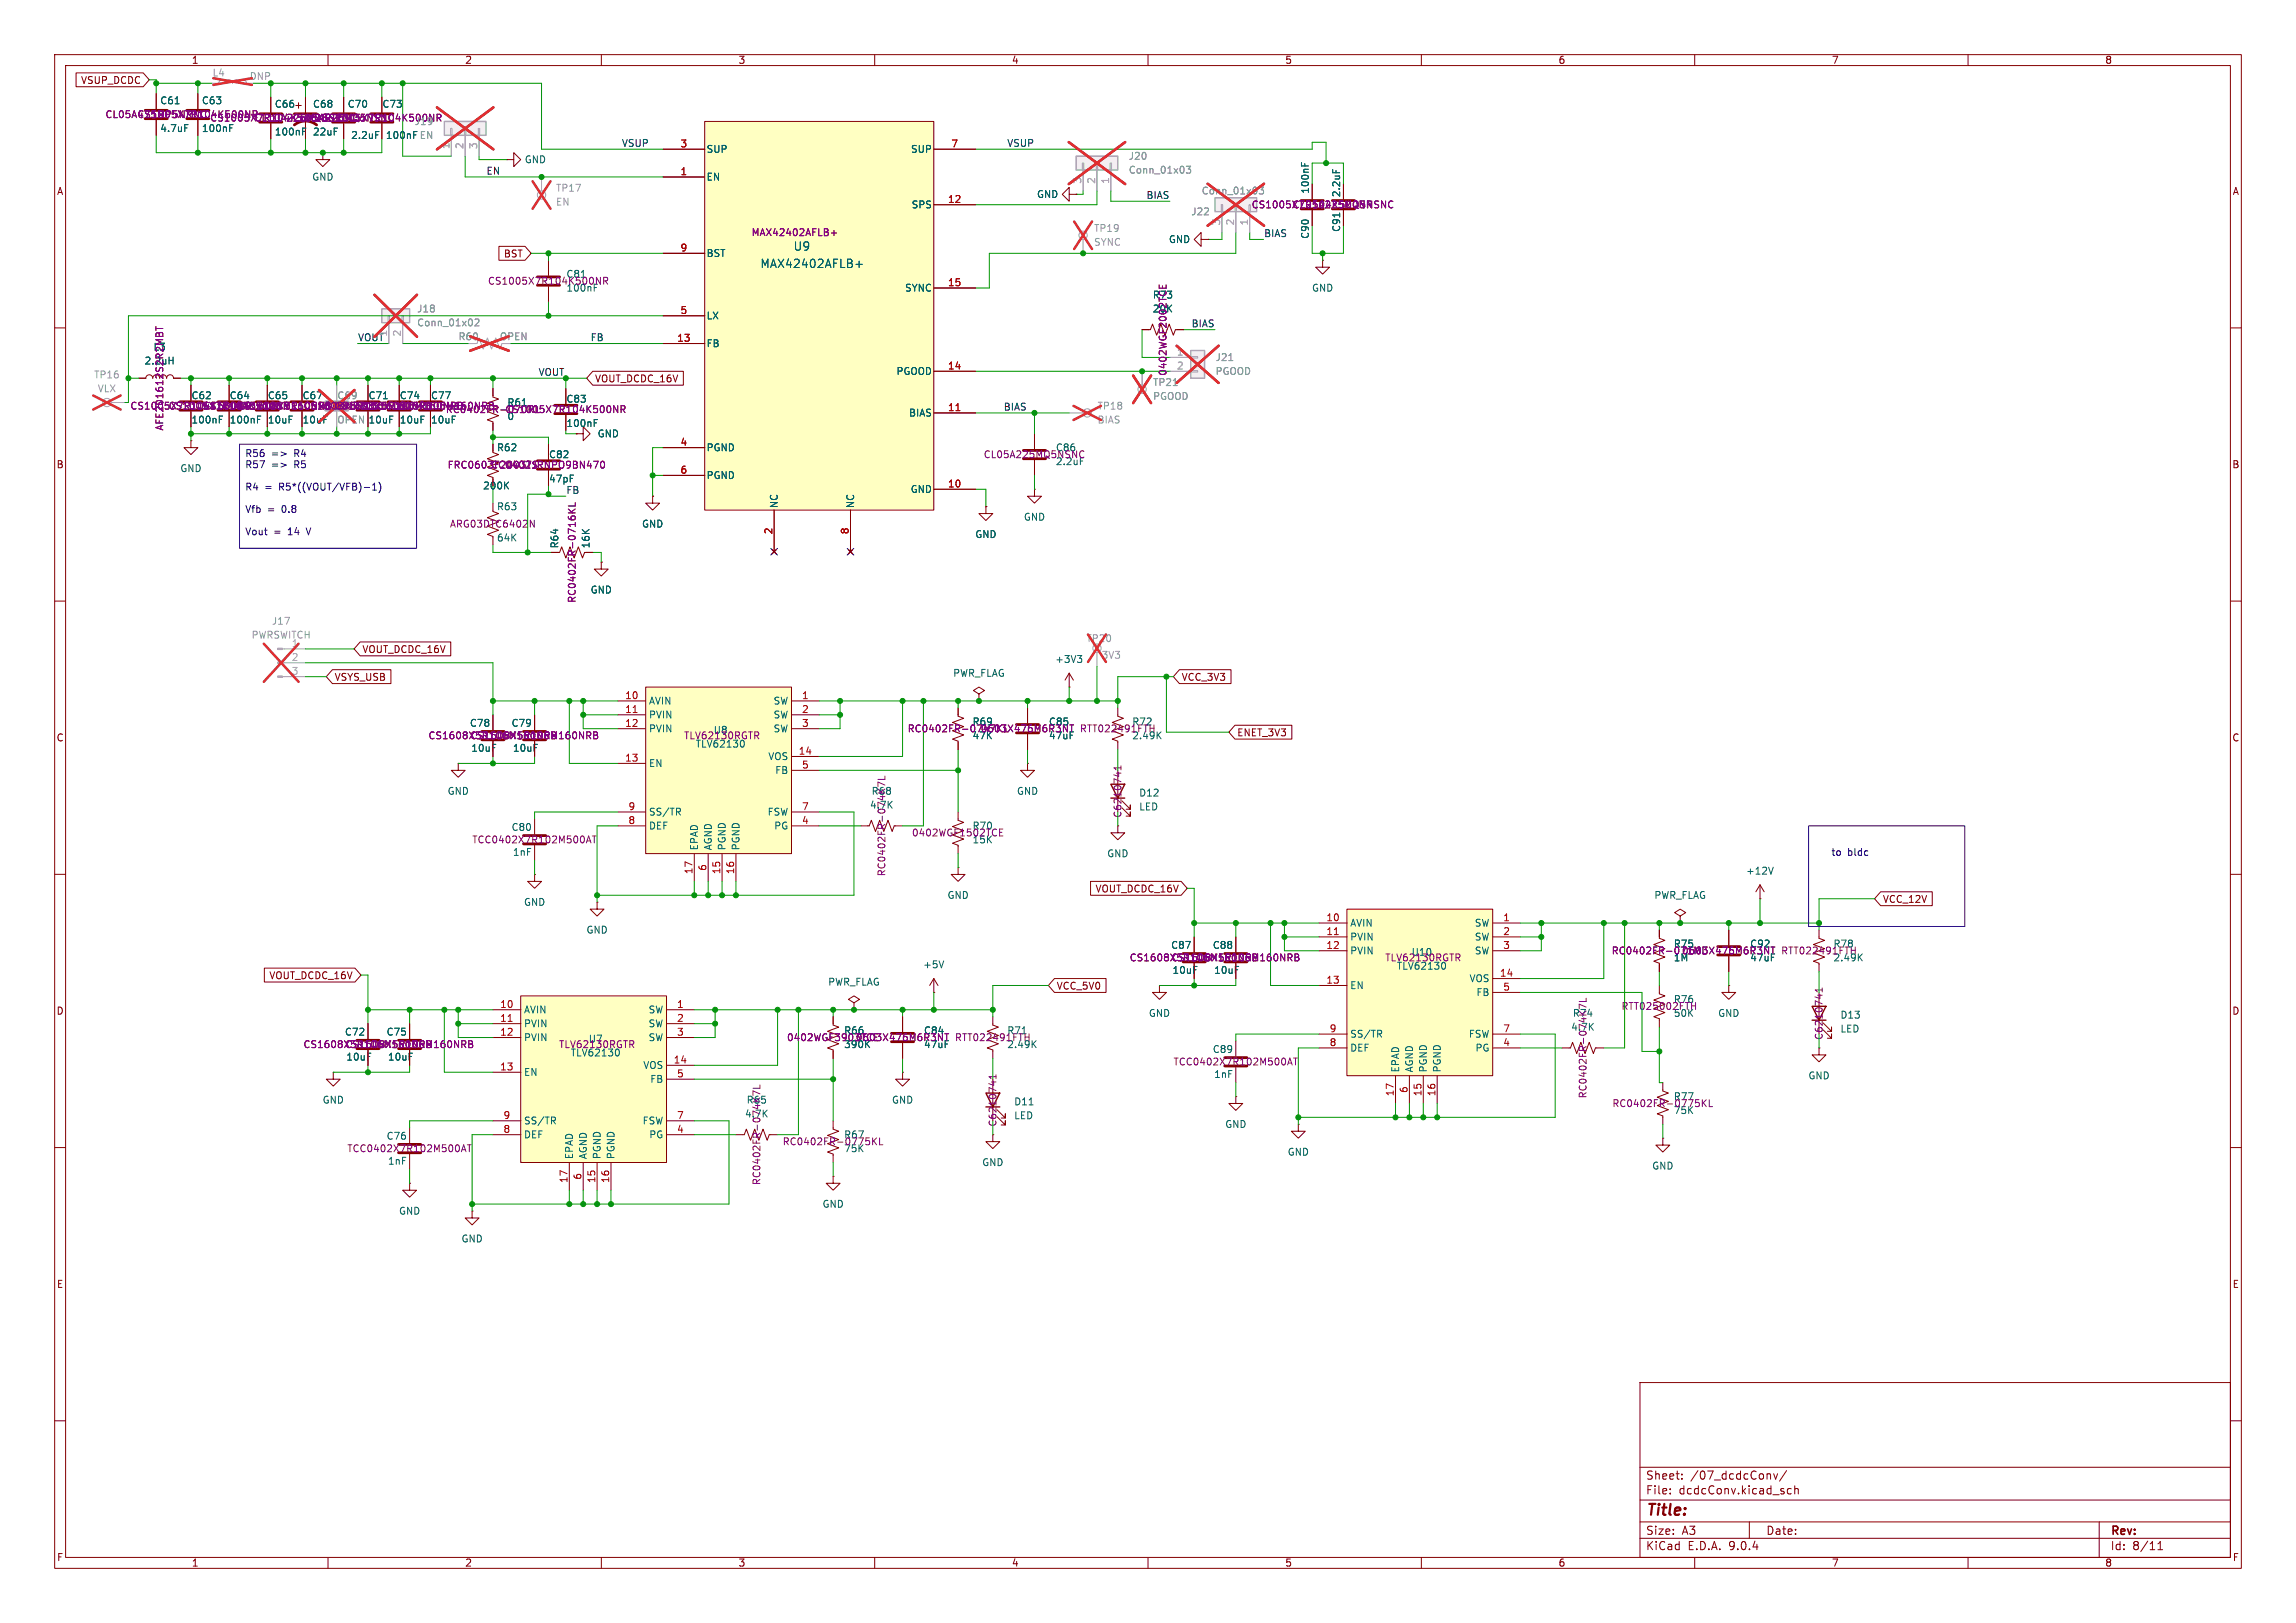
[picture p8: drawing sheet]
<svg xmlns="http://www.w3.org/2000/svg" width="420mm" height="297mm" viewBox="0 0 420 297" stroke-linecap="round" stroke-linejoin="round" font-family="sans-serif">
<defs><g id="words">
<text font-size="2.8" fill="#840000" x="301" y="277.9">Title:</text>
<g font-size="2.1" fill="#006464">
<text x="145.1" y="46.1">U9</text>
<text x="139" y="49.3">MAX42402AFLB+</text>
</g>
<g font-size="2.1" fill="#840000">
<text x="301" y="273.7">File:</text>
<text x="301" y="271">Sheet:</text>
<text x="307.1" y="273.7">dcdcConv.kicad_sch</text>
<text x="309.2" y="271">/07_dcdcConv/</text>
<text x="301" y="281.1">Size:</text>
<text x="307.6" y="281.1">A3</text>
<text x="323" y="281.1">Date:</text>
<text x="386" y="281.3">Rev:</text>
<text x="301" y="283.9">KiCad</text>
<text x="308.7" y="283.9">E.D.A.</text>
<text x="316.3" y="283.9">9.0.4</text>
<text x="386" y="283.9">Id:</text>
<text x="390.1" y="283.9">8/11</text>
</g>
<g font-size="1.8" fill="#840000">
<text x="35" y="11.9">1</text>
<text x="85" y="11.9">2</text>
<text x="135" y="11.9">3</text>
<text x="185" y="11.9">4</text>
<text x="235" y="11.9">5</text>
<text x="285" y="11.9">6</text>
<text x="335" y="11.9">7</text>
<text x="385" y="11.9">8</text>
<text x="14.7" y="15.6">VSUP_DCDC</text>
<text x="10.3" y="35.9">A</text>
<text x="408.3" y="35.9">A</text>
<text x="245.3" y="36.2" transform="rotate(-90 245.3 36.2)">2.2uF</text>
<text x="92.1" y="47.3">BST</text>
<text x="108.7" y="70.2">VOUT_DCDC_16V</text>
<text x="10.3" y="85.9">B</text>
<text x="408.2" y="85.9">B</text>
<text x="66.2" y="119.7">VOUT_DCDC_16V</text>
<text x="61.1" y="124.8">VSYS_USB</text>
<text x="216.1" y="124.8">VCC_3V3</text>
<text x="10.3" y="135.9">C</text>
<text x="226.2" y="134.9">ENET_3V3</text>
<text x="408.2" y="135.9">C</text>
<text x="200.3" y="163.5">VOUT_DCDC_16V</text>
<text x="344.3" y="165.4">VCC_12V</text>
<text x="49.2" y="179.4">VOUT_DCDC_16V</text>
<text x="10.3" y="185.9">D</text>
<text x="193.2" y="181.3">VCC_5V0</text>
<text x="408.2" y="185.9">D</text>
<text x="10.3" y="235.9">E</text>
<text x="408.3" y="235.9">E</text>
<text x="10.3" y="285.9">F</text>
<text x="35" y="286.9">1</text>
<text x="85" y="286.9">2</text>
<text x="135" y="286.9">3</text>
<text x="185" y="286.9">4</text>
<text x="235" y="286.9">5</text>
<text x="285" y="286.9">6</text>
<text x="335" y="286.9">7</text>
<text x="385" y="286.9">8</text>
<text x="408.3" y="285.9">F</text>
</g>
<g font-size="1.8" fill="#989898">
<text x="38.8" y="14.2">L4</text>
<text x="45.6" y="14.8">DNP</text>
<text x="75.8" y="23.1">J19</text>
<text x="70.5" y="25.6">100nF EN</text>
<text x="206.4" y="29.4">J20</text>
<text x="101.6" y="35.3">TP17</text>
<text x="206.4" y="32">Conn_01x03</text>
<text x="219.7" y="35.8">Conn_01x03</text>
<text x="101.6" y="37.8">EN</text>
<text x="217.8" y="39.6">J22</text>
<text x="200" y="42.6">TP19</text>
<text x="200" y="45.2">SYNC</text>
<text x="76.2" y="59.9">Conn_01x02</text>
<text x="76.2" y="57.4">J18</text>
<text x="17.1" y="69.4">TP16</text>
<text x="17.8" y="72">VLX</text>
<text x="210.8" y="70.8">TP21</text>
<text x="222.3" y="66.3">J21</text>
<text x="222.3" y="68.8">PGOOD</text>
<text x="61.6" y="77.7">OPEN</text>
<text x="200.7" y="77.7">BIAS</text>
<text x="200.7" y="75.2">TP18</text>
<text x="210.8" y="73.4">PGOOD</text>
<text x="45.9" y="117.1">PWRSWITCH</text>
<text x="49.6" y="114.5">J17</text>
<text x="198.6" y="117.7">TP20</text>
<text x="201.4" y="120.8">3V3</text>
</g>
<g font-size="1.8" fill="#840084">
<text x="19.2" y="21.8">CL05A475MP5NRNC</text>
<text x="25" y="21.8">CS1005X7R104K500NR</text>
<text x="38.4" y="22.5">CS1005X7R104K500NR CS1005X7R104K500NR</text>
<text x="46.5" y="22.5">CL10A226MQ8NRNC</text>
<text x="53.5" y="22.5">CL05A225MQ5NSNC</text>
<text x="228.9" y="38.3">CS1005X7R104K500NR</text>
<text x="236.4" y="38.3">CL05A225MQ5NSNC</text>
<text x="137.4" y="43.4">MAX42402AFLB+</text>
<text x="89.2" y="52.3">CS1005X7R104K500NR</text>
<text x="103.5" y="53.6">100nF</text>
<text x="103.5" y="51">C81</text>
<text x="210.8" y="54.8">R73</text>
<text x="210.8" y="57.4">20K</text>
<text x="28" y="64.4">L3</text>
<text x="26.4" y="66.9">2.2uH</text>
<text x="213.6" y="68.9" transform="rotate(-90 213.6 68.9)">0402WGF2002TCE</text>
<text x="23.8" y="75.2">CS1005X7R104K500NRCS1608X5R106M160NRB</text>
<text x="30.7" y="75.2">CS1005X7R104K500NR</text>
<text x="34.9" y="73.3">C62</text>
<text x="37" y="75.2">CS1608X5R106M160NRB</text>
<text x="41.9" y="73.3">C64</text>
<text x="48.9" y="73.3">C65</text>
<text x="55.3" y="73.3">C67</text>
<text x="55.4" y="75.2">CS1608X5R106M160NRB</text>
<text x="61.1" y="75.2">CS1608X5R106M160NRB</text>
<text x="61.6" y="73.3">C69</text>
<text x="66.8" y="75.2">CS1608X5R106M160NRB</text>
<text x="67.3" y="73.3">C71</text>
<text x="73" y="73.3">C74</text>
<text x="78.7" y="73.3">C77</text>
<text x="81.5" y="75.8">RC0402FR-070RL</text>
<text x="92.3" y="75.8">CS1005X7R104K500NR</text>
<text x="92.7" y="77.1">0</text>
<text x="92.7" y="74.5">R61</text>
<text x="103.5" y="73.9">C83</text>
<text x="30.1" y="78.9" transform="rotate(-90 30.1 78.9)">AFE201612S2R2MBT</text>
<text x="193" y="82.8">C86</text>
<text x="81.8" y="86">FRC0603F2003TS</text>
<text x="89.7" y="86">CC0402JRNPO9BN470</text>
<text x="100.3" y="84">C82</text>
<text x="179.8" y="84">CL05A225MQ5NSNC</text>
<text x="193" y="85.3">2.2uF</text>
<text x="82.2" y="96.7">ARG03DTC6402N</text>
<text x="105.5" y="110.4" transform="rotate(-90 105.5 110.4)">RC0402FR-0716KL</text>
<text x="78.3" y="135.5">CS1608X5R106M160NRB</text>
<text x="85.9" y="135.5">CS1608X5R106M160NRB</text>
<text x="125" y="135.5">TLV62130RGTR</text>
<text x="127.2" y="137">TLV62130</text>
<text x="130.5" y="134.5">U8</text>
<text x="165.9" y="134.2">RC0402FR-0747KL</text>
<text x="177.8" y="132.9">R69</text>
<text x="177.8" y="135.5">47K</text>
<text x="179.3" y="134.2">0603X476M6R3NT</text>
<text x="191.8" y="132.9">C85</text>
<text x="191.8" y="135.5">47uF</text>
<text x="197.4" y="134.2">RTT022491FTH</text>
<text x="207" y="135.5">2.49K</text>
<text x="207" y="132.9">R72</text>
<text x="159" y="148.2">4.7K</text>
<text x="159.3" y="145.6">R68</text>
<text x="205.3" y="149.7" transform="rotate(-90 205.3 149.7)">C6210741</text>
<text x="86.3" y="154.5">TCC0402X7R102M500AT</text>
<text x="166.7" y="153.3">0402WGF1502TCE</text>
<text x="177.8" y="152">R70</text>
<text x="177.8" y="154.5">15K</text>
<text x="162.2" y="160.5" transform="rotate(-90 162.2 160.5)">RC0402FR-074K7L</text>
<text x="306.1" y="173.6">R75</text>
<text x="320" y="173.6">C92</text>
<text x="335.3" y="173.6">R78</text>
<text x="214.2" y="176.1">CS1608X5R106M160NRB</text>
<text x="253.3" y="176.1">TLV62130RGTR</text>
<text x="255.4" y="177.6">TLV62130</text>
<text x="258.1" y="175.1">U10</text>
<text x="294.7" y="174.9">RC0402FR-071ML</text>
<text x="306.1" y="176.1">1M</text>
<text x="307.6" y="174.9">0603X476M6R3NT</text>
<text x="320" y="176.1">47uF</text>
<text x="325.7" y="174.9">RTT022491FTH</text>
<text x="335.3" y="176.1">2.49K</text>
<text x="296.5" y="185">RTT025002FTH</text>
<text x="306.1" y="183.7">R76</text>
<text x="55.4" y="192">CS1608X5R106M160NRB</text>
<text x="63" y="192">CS1608X5R106M160NRB</text>
<text x="102.2" y="192">TLV62130RGTR</text>
<text x="107.6" y="191">U7</text>
<text x="143.9" y="190.7">0402WGF3903TCE</text>
<text x="154.3" y="192">390K</text>
<text x="154.3" y="189.5">R66</text>
<text x="156.4" y="190.7">0603X476M6R3NT</text>
<text x="168.9" y="189.5">C84</text>
<text x="168.9" y="192">47uF</text>
<text x="174.6" y="190.7">RTT022491FTH</text>
<text x="184.2" y="192">2.49K</text>
<text x="184.2" y="189.5">R71</text>
<text x="287.3" y="188.8">4.7K</text>
<text x="287.6" y="186.3">R74</text>
<text x="306.1" y="186.3">50K</text>
<text x="333.6" y="190.4" transform="rotate(-90 333.6 190.4)">C6210741</text>
<text x="104.3" y="193.5">TLV62130</text>
<text x="214.6" y="195.2">TCC0402X7R102M500AT</text>
<text x="136.5" y="202.2">R65</text>
<text x="290.4" y="201.1" transform="rotate(-90 290.4 201.1)">RC0402FR-074K7L</text>
<text x="294.8" y="202.8">RC0402FR-0775KL</text>
<text x="306.1" y="201.5">R77</text>
<text x="136.2" y="204.7">4.7K</text>
<text x="143.1" y="209.8">RC0402FR-0775KL</text>
<text x="154.3" y="208.5">R67</text>
<text x="182.5" y="206.3" transform="rotate(-90 182.5 206.3)">C6210741</text>
<text x="306.1" y="204.1">75K</text>
<text x="63.4" y="211">TCC0402X7R102M500AT</text>
<text x="154.3" y="211">75K</text>
<text x="139.3" y="217" transform="rotate(-90 139.3 217)">RC0402FR-074K7L</text>
</g>
<g font-size="1.8" fill="#006464">
<text x="29.2" y="19.3">C61</text>
<text x="36.8" y="19.3">C63</text>
<text x="50.2" y="19.9">C66</text>
<text x="57.2" y="19.9">C68</text>
<text x="63.5" y="19.9">C70</text>
<text x="69.9" y="19.9">C73</text>
<text x="29.2" y="24.4">4.7uF</text>
<text x="36.8" y="24.4">100nF</text>
<text x="50.2" y="25">100nF</text>
<text x="57.2" y="25">22uF</text>
<text x="64.1" y="25.6">2.2uF</text>
<text x="129.2" y="28.2">SUP</text>
<text x="166.5" y="28.2">SUP</text>
<text x="57" y="33.2">GND</text>
<text x="95.9" y="30.1">GND</text>
<text x="129.2" y="33.2">EN</text>
<text x="239.6" y="35.6" transform="rotate(-90 239.6 35.6)">100nF</text>
<text x="166.7" y="38.3">SPS</text>
<text x="189.6" y="36.4">GND</text>
<text x="129.2" y="47.2">BST</text>
<text x="213.7" y="44.7">GND</text>
<text x="239.6" y="43.8" transform="rotate(-90 239.6 43.8)">C90</text>
<text x="245.3" y="42.5" transform="rotate(-90 245.3 42.5)">C91</text>
<text x="165.5" y="53.6">SYNC</text>
<text x="239.9" y="53.6">GND</text>
<text x="129.2" y="58.6">LX</text>
<text x="129.2" y="63.7">FB</text>
<text x="163.9" y="68.8">PGOOD</text>
<text x="34.9" y="77.7">100nF</text>
<text x="41.9" y="77.7">100nF</text>
<text x="48.9" y="77.7">10uF</text>
<text x="55.3" y="77.7">10uF</text>
<text x="67.3" y="77.7">10uF</text>
<text x="73" y="77.7">10uF</text>
<text x="78.7" y="77.7">10uF</text>
<text x="166.2" y="76.4">BIAS</text>
<text x="90.8" y="82.8">R62</text>
<text x="103.5" y="78.3">100nF</text>
<text x="109.2" y="80.2">GND</text>
<text x="129.2" y="82.8">PGND</text>
<text x="32.9" y="86.6">GND</text>
<text x="88.3" y="89.8">200K</text>
<text x="100.3" y="88.5">47pF</text>
<text x="129.2" y="87.9">PGND</text>
<text x="90.8" y="93.6">R63</text>
<text x="142.5" y="93.1" transform="rotate(-90 142.5 93.1)">NC</text>
<text x="156.4" y="93.1" transform="rotate(-90 156.4 93.1)">NC</text>
<text x="166.5" y="90.4">GND</text>
<text x="187.2" y="95.5">GND</text>
<text x="90.8" y="99.3">64K</text>
<text x="102.3" y="100.4" transform="rotate(-90 102.3 100.4)">R64</text>
<text x="108.1" y="100.4" transform="rotate(-90 108.1 100.4)">16K</text>
<text x="117.3" y="96.7">GND</text>
<text x="178.3" y="98.7">GND</text>
<text x="107.9" y="108.8">GND</text>
<text x="174.3" y="124.1">PWR_FLAG</text>
<text x="192.9" y="121.5">+3V3</text>
<text x="118.6" y="129.1">AVIN</text>
<text x="118.6" y="131.7">PVIN</text>
<text x="141.4" y="129.1">SW</text>
<text x="141.4" y="131.7">SW</text>
<text x="85.9" y="133.2">C78</text>
<text x="86.1" y="137.8">10uF</text>
<text x="93.5" y="133.2">C79</text>
<text x="93.7" y="137.8">10uF</text>
<text x="118.6" y="134.2">PVIN</text>
<text x="141.4" y="134.2">SW</text>
<text x="118.6" y="140.6">EN</text>
<text x="140.4" y="139.3">VOS</text>
<text x="141.7" y="141.8">FB</text>
<text x="81.8" y="145.6">GND</text>
<text x="118.6" y="149.5">SS/TR</text>
<text x="140.3" y="149.5">FSW</text>
<text x="185.9" y="145.6">GND</text>
<text x="208.3" y="148.5">LED</text>
<text x="208.3" y="146">D12</text>
<text x="93.5" y="152.2">C80</text>
<text x="118.6" y="152">DEF</text>
<text x="127.9" y="155.7" transform="rotate(-90 127.9 155.7)">EPAD</text>
<text x="130.4" y="155.7" transform="rotate(-90 130.4 155.7)">AGND</text>
<text x="132.9" y="155.7" transform="rotate(-90 132.9 155.7)">PGND</text>
<text x="135.5" y="155.7" transform="rotate(-90 135.5 155.7)">PGND</text>
<text x="141.5" y="152">PG</text>
<text x="93.7" y="156.8">1nF</text>
<text x="202.4" y="157.1">GND</text>
<text x="319.3" y="160.2">+12V</text>
<text x="95.8" y="166">GND</text>
<text x="173.2" y="164.7">GND</text>
<text x="302.5" y="164.7">PWR_FLAG</text>
<text x="107.2" y="171">GND</text>
<text x="214.1" y="173.8">C87</text>
<text x="221.8" y="173.8">C88</text>
<text x="246.9" y="169.8">AVIN</text>
<text x="246.9" y="172.3">PVIN</text>
<text x="269.7" y="169.8">SW</text>
<text x="269.7" y="172.3">SW</text>
<text x="168.8" y="177.4">+5V</text>
<text x="214.4" y="178.4">10uF</text>
<text x="222" y="178.4">10uF</text>
<text x="246.9" y="174.9">PVIN</text>
<text x="268.7" y="179.9">VOS</text>
<text x="269.7" y="174.9">SW</text>
<text x="95.8" y="185.6">AVIN</text>
<text x="118.5" y="185.6">SW</text>
<text x="151.4" y="180.6">PWR_FLAG</text>
<text x="246.9" y="181.2">EN</text>
<text x="270" y="182.5">FB</text>
<text x="63" y="189.7">C72</text>
<text x="70.6" y="189.7">C75</text>
<text x="95.8" y="188.2">PVIN</text>
<text x="95.8" y="190.7">PVIN</text>
<text x="118.5" y="188.2">SW</text>
<text x="118.5" y="190.7">SW</text>
<text x="210.1" y="186.3">GND</text>
<text x="246.9" y="190.1">SS/TR</text>
<text x="268.6" y="190.1">FSW</text>
<text x="314.2" y="186.3">GND</text>
<text x="336.6" y="189.1">LED</text>
<text x="336.6" y="186.6">D13</text>
<text x="63.3" y="194.3">10uF</text>
<text x="70.9" y="194.3">10uF</text>
<text x="95.8" y="197.1">EN</text>
<text x="117.6" y="195.8">VOS</text>
<text x="221.8" y="192.9">C89</text>
<text x="222" y="197.5">1nF</text>
<text x="246.9" y="192.6">DEF</text>
<text x="256.1" y="196.3" transform="rotate(-90 256.1 196.3)">EPAD</text>
<text x="258.7" y="196.3" transform="rotate(-90 258.7 196.3)">AGND</text>
<text x="261.2" y="196.3" transform="rotate(-90 261.2 196.3)">PGND</text>
<text x="263.8" y="196.3" transform="rotate(-90 263.8 196.3)">PGND</text>
<text x="269.8" y="192.6">PG</text>
<text x="330.7" y="197.7">GND</text>
<text x="58.9" y="202.2">GND</text>
<text x="118.9" y="198.3">FB</text>
<text x="163.1" y="202.2">GND</text>
<text x="185.4" y="202.5">D11</text>
<text x="70.6" y="208.8">C76</text>
<text x="95.8" y="206">SS/TR</text>
<text x="95.8" y="208.5">DEF</text>
<text x="117.5" y="206">FSW</text>
<text x="118.7" y="208.5">PG</text>
<text x="185.4" y="205">LED</text>
<text x="224" y="206.6">GND</text>
<text x="70.9" y="213.3">1nF</text>
<text x="105" y="212.2" transform="rotate(-90 105 212.2)">EPAD</text>
<text x="107.5" y="212.2" transform="rotate(-90 107.5 212.2)">AGND</text>
<text x="110.1" y="212.2" transform="rotate(-90 110.1 212.2)">PGND</text>
<text x="112.6" y="212.2" transform="rotate(-90 112.6 212.2)">PGND</text>
<text x="179.6" y="213.6">GND</text>
<text x="235.5" y="211.7">GND</text>
<text x="302.1" y="214.2">GND</text>
<text x="150.4" y="221.2">GND</text>
<text x="72.9" y="222.5">GND</text>
<text x="84.3" y="227.6">GND</text>
</g>
<g font-size="1.8" fill="#aaa">
<text x="82.3" y="27.4" transform="rotate(-90 82.3 27.4)">1</text>
<text x="84.8" y="27.4" transform="rotate(-90 84.8 27.4)">2</text>
<text x="87.4" y="27.4" transform="rotate(-90 87.4 27.4)">3</text>
<text x="197.9" y="33.7" transform="rotate(-90 197.9 33.7)">3</text>
<text x="200.4" y="33.7" transform="rotate(-90 200.4 33.7)">2</text>
<text x="202.9" y="33.7" transform="rotate(-90 202.9 33.7)">1</text>
<text x="223.3" y="41.3" transform="rotate(-90 223.3 41.3)">3</text>
<text x="225.8" y="41.3" transform="rotate(-90 225.8 41.3)">2</text>
<text x="228.3" y="41.3" transform="rotate(-90 228.3 41.3)">1</text>
<text x="70.9" y="61.7" transform="rotate(-90 70.9 61.7)">1</text>
<text x="73.4" y="61.7" transform="rotate(-90 73.4 61.7)">2</text>
<text x="215.2" y="65.2">1</text>
<text x="215.2" y="67.7">2</text>
<text x="53.3" y="118.5">1</text>
<text x="53.3" y="121">2</text>
<text x="53.3" y="123.6">3</text>
</g>
<g font-size="1.8" fill="#0f0f0f">
<text x="113.7" y="27">VSUP</text>
<text x="184.1" y="27">VSUP</text>
<text x="88.9" y="32">EN</text>
<text x="209.6" y="36.5">BIAS</text>
<text x="231.1" y="43.5">BIAS</text>
<text x="217.9" y="60">BIAS</text>
<text x="65.4" y="62.5">VOUT</text>
<text x="107.9" y="62.5">FB</text>
<text x="98.4" y="68.9">VOUT</text>
<text x="183.5" y="75.2">BIAS</text>
<text x="103.5" y="90.5">FB</text>
</g>
<g font-size="1.8" fill="#a90000">
<text x="124.4" y="27.1">3</text>
<text x="173.9" y="27.1">7</text>
<text x="124.4" y="32.1">1</text>
<text x="173.3" y="37.2">12</text>
<text x="124.4" y="46.1">9</text>
<text x="173.3" y="52.5">15</text>
<text x="124.4" y="57.5">5</text>
<text x="123.8" y="62.6">13</text>
<text x="173.3" y="67.7">14</text>
<text x="173.3" y="75.3">11</text>
<text x="124.4" y="81.7">4</text>
<text x="124.4" y="86.7">6</text>
<text x="173.3" y="89.3">10</text>
<text x="141.4" y="97.9" transform="rotate(-90 141.4 97.9)">2</text>
<text x="155.3" y="97.9" transform="rotate(-90 155.3 97.9)">8</text>
<text x="114.3" y="128">10</text>
<text x="114.3" y="130.6">11</text>
<text x="146.6" y="128">1</text>
<text x="146.6" y="130.6">2</text>
<text x="114.3" y="133.1">12</text>
<text x="146.6" y="133.1">3</text>
<text x="114.3" y="139.4">13</text>
<text x="146" y="138.2">14</text>
<text x="146.6" y="140.7">5</text>
<text x="114.9" y="148.3">9</text>
<text x="146.6" y="148.3">7</text>
<text x="114.9" y="150.9">8</text>
<text x="146.6" y="150.9">4</text>
<text x="126.7" y="160.1" transform="rotate(-90 126.7 160.1)">17</text>
<text x="129.3" y="159.5" transform="rotate(-90 129.3 159.5)">6</text>
<text x="131.8" y="160.1" transform="rotate(-90 131.8 160.1)">15</text>
<text x="134.4" y="160.1" transform="rotate(-90 134.4 160.1)">16</text>
<text x="242.5" y="168.7">10</text>
<text x="242.5" y="171.2">11</text>
<text x="242.5" y="173.7">12</text>
<text x="274.9" y="168.7">1</text>
<text x="274.9" y="171.2">2</text>
<text x="274.9" y="173.7">3</text>
<text x="274.3" y="178.8">14</text>
<text x="91.4" y="184.5">10</text>
<text x="123.8" y="184.5">1</text>
<text x="242.5" y="180.1">13</text>
<text x="274.9" y="181.4">5</text>
<text x="91.4" y="187.1">11</text>
<text x="91.4" y="189.6">12</text>
<text x="123.8" y="187.1">2</text>
<text x="123.8" y="189.6">3</text>
<text x="243.1" y="189">9</text>
<text x="243.1" y="191.5">8</text>
<text x="274.9" y="189">7</text>
<text x="274.9" y="191.5">4</text>
<text x="91.4" y="196">13</text>
<text x="123.1" y="194.7">14</text>
<text x="123.8" y="197.2">5</text>
<text x="255" y="200.7" transform="rotate(-90 255 200.7)">17</text>
<text x="257.6" y="200.1" transform="rotate(-90 257.6 200.1)">6</text>
<text x="260.1" y="200.7" transform="rotate(-90 260.1 200.7)">15</text>
<text x="262.6" y="200.7" transform="rotate(-90 262.6 200.7)">16</text>
<text x="92" y="204.9">9</text>
<text x="92" y="207.4">8</text>
<text x="123.8" y="204.9">7</text>
<text x="123.8" y="207.4">4</text>
<text x="106.4" y="216" transform="rotate(-90 106.4 216)">6</text>
<text x="103.9" y="216.6" transform="rotate(-90 103.9 216.6)">17</text>
<text x="109" y="216.6" transform="rotate(-90 109 216.6)">15</text>
<text x="111.5" y="216.6" transform="rotate(-90 111.5 216.6)">16</text>
</g>
<g font-size="1.8" fill="#a1a1a1">
<text x="83.8" y="62.5">R60</text>
<text x="91.3" y="62.5">OPEN</text>
</g>
<g font-size="1.8" fill="#0000c2">
<text x="44.8" y="84">R56</text>
<text x="49.6" y="84">=&gt;</text>
<text x="53.9" y="84">R4</text>
<text x="44.8" y="86">R57</text>
<text x="49.6" y="86">=&gt;</text>
<text x="53.9" y="86">R5</text>
<text x="44.8" y="90.1">R4</text>
<text x="44.8" y="94.2">Vfb</text>
<text x="48.4" y="90.1">=</text>
<text x="48.9" y="94.2">=</text>
<text x="51.2" y="90.1">R5*((VOUT/VFB)-1)</text>
<text x="51.6" y="94.2">0.8</text>
<text x="44.8" y="98.3">Vout</text>
<text x="50.1" y="98.3">=</text>
<text x="52.8" y="98.3">14</text>
<text x="56.4" y="98.3">V</text>
<text x="334.9" y="156.8">to</text>
<text x="338" y="156.8">bldc</text>
</g>
</g></defs>
<g fill="none" stroke="#840000" stroke-width=".18">
<path d="M10 10h400v277h-400zM12 12h396v273h-396zM60 10v2M110 10v2M160 10v2M210 10v2M260 10v2M310 10v2M360 10v2M10 60h2M408 60h2M10 110h2"/>
<path d="M408 110h2M10 160h2M408 160h2M165.1 196.2v1.3h1.3l-1.3 1.3-1.3-1.3h1.3M165.1 196.2h.1M10 210h2M408 210h2M300 253h108v32h-108zM10 260h2M300 278.5h108M300 274.5h108M300 268.5h108"/>
<path d="M305.5 273.2v.2M305.5 272.5v.1M307.7 270.5v.2M307.7 269.8v.1M320 278.5v3M324.4 269.7l.4 1 .4-1M326.8 269.1l-1.3 1.9M327.7 272.5l-.5-.1-.3 .3v.4l.2 .2h.6M328.3 272.5l.2-.1 .4 .1v.9M328.3 271.9v1.5M384 278.5v6.5M408 260h2"/>
<path d="M60 285v2M110 285v2M160 285v2M210 285v2M260 285v2M300 281.5h108M310 285v2M360 285v2M394.7 283.6h.9M394.7 282.5l.5-.4v1.5"/>
</g>
<path d="M217.8 64.1h2.5v5.1h-2.5z" fill="#f0f0f0"/>
<path d="M217.8 64.1h2.5v5.1h-2.5z" fill="none" stroke="#a1a1a1" stroke-width=".25"/>
<path d="M214 65.4h3.8M214 67.9h3.8M217.8 65.3h1.3v.2h-1.3zM217.8 67.8h1.3v.3h-1.3z" fill="none" stroke="#a1a1a1" stroke-width=".18"/>
<path d="M224.8 66h.7" fill="none" stroke="#989898" stroke-width=".18"/>
<path d="M215.2 63.3l7.7 6.8M222.9 63.3l-7.7 6.8" fill="none" stroke="#e12e31" stroke-width=".46"/>
<path d="M219.7 43.8v-1.3l-1.3 1.3 1.3 1.3v-1.3h1.3M221 43.8h.1M208.9 60.3h1.5l.4-1 .8 2 .4-1M213.5 60.3l.4-1 .7 2 .4-1h1.5" fill="none" stroke="#840000" stroke-width=".18"/>
<path d="M212 52.1v.6h1.3v-.6M212.6 52.3v.4" fill="none" stroke="#840084" stroke-width=".18"/>
<path d="M222.2 36.2h7.7v2.5h-7.7z" fill="#f0f0f0"/>
<path d="M222.2 36.2h7.7v2.5h-7.7z" fill="none" stroke="#a1a1a1" stroke-width=".25"/>
<path d="M223.4 37.5h.2v1.2h-.2zM223.5 38.7v3.8M225.9 37.5h.3v1.2h-.3zM226.1 38.7v3.8M228.6 38.7v3.8" fill="none" stroke="#a1a1a1" stroke-width=".18"/>
<path d="M230.3 34.2h.8l-.4 .5 .4 .1v.6l-.2 .1-.6-.1" fill="none" stroke="#989898" stroke-width=".18"/>
<path d="M220.9 33.6l10.3 7.7M231.2 33.6l-10.3 7.7" fill="none" stroke="#e12e31" stroke-width=".46"/>
<path d="M196.8 28.6h7.7v2.5h-7.7z" fill="#f0f0f0"/>
<path d="M196.8 28.6h7.7v2.5h-7.7z" fill="none" stroke="#a1a1a1" stroke-width=".25"/>
<g fill="none" stroke="#a1a1a1" stroke-width=".18">
<path d="M198 29.8h.2v1.3h-.2zM198.1 31.1v3.8M200.5 29.8h.3v1.3h-.3zM200.7 31.1v3.8M203.1 29.8h.2v1.3h-.2zM203.2 31.1v3.8M20.3 73.7h2.6"/>
<circle cx="19.6" cy="73.7" r=".76"/>
</g>
<path d="M217 30.4h.8l-.4 .5 .3 .1v.6l-.1 .1-.6-.1" fill="none" stroke="#989898" stroke-width=".18"/>
<path d="M195.5 26l10.3 7.7M205.8 26l-10.3 7.7M17 72.4l5.1 2.5M22.1 72.4l-5.1 2.5" fill="none" stroke="#e12e31" stroke-width=".46"/>
<g fill="none" stroke="#840000" stroke-width=".18">
<path d="M195.6 35.6v-1.3l-1.3 1.3 1.3 1.2v-1.2h1.2M196.8 35.6h.1M240 33.7v2.7M240 38.5v2.8M180.3 92.7v1.3h1.3l-1.3 1.3-1.2-1.3h1.2M180.3 92.7h.1M90.2 130.8v2.8M90.2 135.6v2.8M175.3 158.8v1.2h1.2l-1.2 1.3-1.3-1.3h1.3M175.3 158.8h.1M170.8 179.1l-.7 1.2M170.8 179.1l.8 1.2"/>
<path d="M170.8 179.1v2.5M74.9 187.3v2.8M74.9 192.2v2.7M165.1 186.1v2.7M165.1 190.9v2.8M170.8 181.6h.1M181.6 190.6l1 .4-2 .8 1 .4v1.5M181.6 186.1v1.5l1 .4-2 .7 1 .4M181.6 197.5v2.5M226.1 190.5v2.8M226.1 195.3v2.8M74.9 216.5v1.3h1.3l-1.3 1.3-1.2-1.3h1.2"/>
<path d="M74.9 216.5h.1M181.6 207.6v1.3h1.3l-1.3 1.3-1.3-1.3h1.3M181.6 207.6h.1M182.4 204.3l1.5 1.6v-.8v.8h-.8M182.4 203.1l1.5 1.5v-.8v.8h-.8M237.5 205.7v1.3h1.3l-1.3 1.3-1.3-1.3h1.3M237.5 205.7h.1M86.4 221.6v1.3h1.2l-1.2 1.3-1.3-1.3h1.3M86.4 221.6h.1"/>
</g>
<path d="M238.1 29.8v.6M238.7 29.9v.5M172.6 175.8l-.4 1.3M189 191l.5 .7M189.5 190.4l-.7 .8M188.3 202.2h.7" fill="none" stroke="#006464" stroke-width=".18"/>
<path d="M238 36.7h4.1M238 38.2h4.1M88.1 133.9h4.1M88.1 135.4h4.1M72.9 190.4h4.1M72.9 191.9h4.1M163.1 189.1h4M163.1 190.6h4M224 193.5h4.1M224 195.1h4.1" fill="none" stroke="#840000" stroke-width=".51"/>
<g fill="none" stroke="#840084" stroke-width=".18">
<path d="M84.5 190.4h.5l.2 .3-.1 .3-.6 .1M84.8 191.1l.4 .6M85.8 190.4h.4l.2 .3-.2 .3 .2 .2 .1 .3-.3 .2h-.4zM85.8 191h.4M171.7 189.2l.7 1.2v-1.2M172.8 189.2h.7M173.2 189.2v1.2M181.8 197.8v.8M182.2 196.7v.7M182.2 197h-1.3l.4 .4M187.5 189.8h.7M188.2 189.2v1.2"/>
<path d="M235.5 194.9l.4-1.3 .5 1.3M235.6 194.5h.6M236.6 193.6h.7M237 193.6v1.3"/>
</g>
<path d="M180.3 200h2.6l-1.3 2.6zM180.3 202.6h2.6" fill="none" stroke="#840000" stroke-width=".25"/>
<path d="M246.4 166.4h26.6v30.5h-26.6z" fill="#ffffc2"/>
<g fill="none" stroke="#840000" stroke-width=".18">
<path d="M241.3 168.9h5.1M241.3 171.5h5.1M241.3 174h5.1M246.4 166.4h26.6v30.5h-26.6zM273 168.9h5.1M273 171.5h5.1M273 174h5.1M273 179.1h5.1M241.3 180.3h5.1M241.3 189.2h5.1M241.3 191.8h5.1M255.3 196.9v5"/>
<path d="M257.8 196.9v5M260.3 196.9v5M262.9 196.9v5M273 189.2h5.1M273 191.8h5.1M273 181.6h5.1"/>
</g>
<path d="M244.1 171h.7" fill="none" stroke="#a90000" stroke-width=".18"/>
<path d="M264.4 176.6v.5l-.3 .3M252.3 189.2l.4 .6M252.6 188.6l.1 .2-.1 .3" fill="none" stroke="#006464" stroke-width=".18"/>
<path d="M266.6 175.2l.5 .6M267 174.7v.4" fill="none" stroke="#840084" stroke-width=".18"/>
<path d="M118.1 125.7h26.7v30.5h-26.7z" fill="#ffffc2"/>
<g fill="none" stroke="#840000" stroke-width=".18">
<path d="M49.5 17.8v2.8M49.5 22.6v2.8M245.7 38.5v2.8M241.9 47.6v1.3h1.3l-1.3 1.3-1.2-1.3h1.2M241.9 47.6h.1M67.3 70.5v2.8M67.3 75.3v2.8M73 70.5v2.8M73 75.3v2.8M78.7 70.5v2.8M78.7 75.3v2.8M90.2 92.1v1.5l1 .4-2 .7 1 .4"/>
<path d="M90.2 96.6l1 .4-2 .8 1 .4v1.5M100.3 81.3v2.8M100.3 86.1v2.8M119.4 90.8v1.3h1.2l-1.2 1.2-1.3-1.2h1.3M119.4 90.8h.1M100.8 101.1h1.6l.3-1 .8 2 .4-1M105.4 101.1l.4-1 .8 2 .3-1h1.6M110 102.9v1.2h1.3l-1.3 1.3-1.3-1.3h1.3M110 102.9h.1M97.8 130.8v2.8M97.8 135.6v2.8M113 128.3h5.1"/>
<path d="M113 130.8h5.1M113 133.4h5.1M113 139.7h5.1M118.1 125.7h26.7v30.5h-26.7zM144.8 128.3h5.1M144.8 130.8h5.1M144.8 133.4h5.1M144.8 138.4h5.1M113 148.6h5.1M113 151.1h5.1M127 156.2v5.1M129.5 156.2v5.1"/>
<path d="M132.1 156.2v5.1M134.6 156.2v5.1M144.8 148.6h5.1M144.8 151.1h5.1M144.8 141h5.1M61 196.2v1.3h1.2l-1.2 1.3-1.3-1.3h1.3M61 196.2h.1M67.3 187.3v2.8M67.3 192.2v2.7M212.1 180.3v1.3h1.3l-1.3 1.3-1.3-1.3h1.3M212.1 180.3h.1M74.9 206.4v2.8"/>
<path d="M74.9 211.2v2.8M226.1 200.7v1.2h1.2l-1.2 1.3-1.3-1.3h1.3M226.1 200.7h.1"/>
</g>
<path d="M115.8 130.4h.7" fill="none" stroke="#a90000" stroke-width=".18"/>
<path d="M55.4 24h.4M55.4 23.4h.6M243.8 31v.6M245.1 39v.7M70.1 73h.8M136.2 135.9l-.1 .6-.3 .2M124 148.6l.5 .6M124.3 148l.2 .1-.2 .4" fill="none" stroke="#006464" stroke-width=".18"/>
<g fill="none" stroke="#840084" stroke-width=".18">
<path d="M254.1 37.7l.3 .3 .4-.1M254.8 36.9l-.4-.1-.3 .3M88.3 73.6l.6 .1 .1 .3M90.2 74l-.1-.3-.5-.1v1.3M97 95.2l.7 1.3v-1.3M104 93.9h1.2M104 93.1l.7 .8M105.2 93.1l-.7 .6M105.2 92v.6h-1.2M108.6 84.4h.8l-.5 1.3M110 84.5l.2-.1a.68 .68 0 0 1 .4 .6 .68 .68 0 0 1-.4 .7l-.3-.5zM107.3 133.9h.5l.3 .3-.2 .3-.6 .1"/>
<path d="M107.6 134.6l.5 .6M108.6 133.9h.4l.3 .3-.3 .3 .3 .2v.3l-.2 .2h-.5zM108.6 134.5h.4M138.4 134.6l.4 .6M138.7 134.1v.4M84.4 210.8l.4-1.3 .4 1.3M84.5 210.4h.6M85.5 209.5h.7M85.8 209.5v1.3"/>
</g>
<g fill="none" stroke="#840000" stroke-width=".51">
<path d="M47.5 20.8h4.1M47.5 22.4h4.1M243.7 36.7h4.1M243.7 38.2h4.1M65.3 73.5h4M65.3 75.1h4M71 73.5h4.1M71 75.1h4.1M76.7 73.5h4.1M76.7 75.1h4.1M98.3 84.3h4.1M98.3 85.9h4.1"/>
<path d="M95.8 133.9h4M95.8 135.4h4M65.3 190.4h4M65.3 191.9h4M72.9 209.4h4.1M72.9 210.9h4.1"/>
</g>
<g fill="none" stroke="#a1a1a1" stroke-width=".18">
<path d="M99.1 32.4v2.5M198.1 43.8v2.6"/>
<circle cx="99.1" cy="35.7" r=".76"/>
<circle cx="198.1" cy="43.1" r=".76"/>
</g>
<path d="M97.4 33.2l3.3 5M100.7 33.2l-3.3 5M196.5 40.5l3.3 5.1M199.8 40.5l-3.3 5.1" fill="none" stroke="#e12e31" stroke-width=".46"/>
<path d="M128.9 22.2h41.9v71.1h-41.9z" fill="#ffffc2"/>
<g fill="none" stroke="#840000" stroke-width=".18">
<path d="M62.9 17.8v2.8M62.9 22.6v2.8M121.3 27.3h7.6M121.3 32.4h7.6M128.9 22.2h41.9v71.1h-41.9zM170.8 27.3h7.6M170.8 37.5h7.6M100.3 47.6v2.8M100.3 52.5v2.7M121.3 46.4h7.6M121.3 57.8h7.6M170.8 52.7h7.6"/>
<path d="M55.2 70.5v2.8M55.2 75.3v2.8M105.4 79.4h1.3v-1.3l1.2 1.3-1.2 1.2v-1.2M105.4 79.4h.1M121.3 62.9h7.6M170.8 67.9h7.6M170.8 75.6h7.6M121.3 81.9h7.6M121.3 87h7.6M141.6 93.3v7.7M155.6 93.3v7.7M170.8 89.5h7.6"/>
<path d="M141.2 100.6l.8 .7M142 100.6l-.8 .7M155.2 100.6l.8 .7M156 100.6l-.8 .7"/>
</g>
<path d="M174.9 75.1h.7" fill="none" stroke="#a90000" stroke-width=".18"/>
<path d="M68.7 24.1h.6M108.7 52h.6M156.6 48.4h1.1M157.2 47.8v1.2" fill="none" stroke="#006464" stroke-width=".18"/>
<path d="M109.1 50.7l.7 1.3v-1.3M110.4 51.4l.6-.1 .2-.1-.1-.3-.7-.2v1.3M110.7 51.4l.5 .6M152.1 42.6h.9M152.6 42.2v.9" fill="none" stroke="#840084" stroke-width=".18"/>
<g fill="#a1a1a1" stroke="#a1a1a1" stroke-width=".18">
<path d="M50.8 118.6h.9v.3h-.9z"/>
<path d="M50.8 121.2h.9v.2h-.9z"/>
<path d="M50.8 123.7h.9v.3h-.9z"/>
</g>
<path d="M38.7 15.2h1.3a.64 .64 0 0 1 .6-.6 .64 .64 0 0 1 .7 .6 .64 .64 0 0 1 .6-.6 .64 .64 0 0 1 .6 .6 .64 .64 0 0 1 .7-.6 .64 .64 0 0 1 .6 .6 .64 .64 0 0 1 .6-.6 .64 .64 0 0 1 .7 .6h1.3M61.6 70.5v2.8M61.6 75.3v2.8M51.7 118.7h4.2M51.7 121.3h4.2M51.7 123.8h4.2" fill="none" stroke="#a1a1a1" stroke-width=".18"/>
<path d="M39 14.3l7.1 1.2M46.1 14.3l-7.1 1.2M58.4 71.4l6.4 5.8M64.8 71.4l-6.4 5.8M48.3 117.8l6.3 7M54.6 117.8l-6.3 7" fill="none" stroke="#e12e31" stroke-width=".46"/>
<path d="M60.8 20.8h4.1M60.8 22.4h4.1M98.3 50.7h4.1M98.3 52.2h4.1M53.2 73.5h4.1M53.2 75.1h4.1" fill="none" stroke="#840000" stroke-width=".51"/>
<path d="M59.6 73.5h4M59.6 75.1h4" fill="none" stroke="#a1a1a1" stroke-width=".51"/>
<path d="M81.3 22.2h7.6v2.6h-7.6z" fill="#f0f0f0"/>
<path d="M81.3 22.2h7.6v2.6h-7.6z" fill="none" stroke="#a1a1a1" stroke-width=".25"/>
<path d="M82.4 23.5h.3v1.3h-.3zM82.5 24.8v3.8M85 23.5h.2v1.3h-.2zM85.1 24.8v3.8M87.5 23.5h.3v1.3h-.3zM87.6 24.8v3.8M87.2 62.9l.4-1.1 .8 2.1 .8-2.1 .7 2.1 .8-2.1 .7 2.1 .4-1" fill="none" stroke="#a1a1a1" stroke-width=".18"/>
<path d="M79.9 19.7l10.3 7.6M90.2 19.7l-10.3 7.6M86 61.6l7.1 2.6M93.1 61.6l-7.1 2.6" fill="none" stroke="#e12e31" stroke-width=".46"/>
<g fill="none" stroke="#840000" stroke-width=".51">
<path d="M26.5 20.2h4.1M26.5 21.7h4.1M34.2 20.2h4M34.2 21.7h4M53.8 22.9a3.3 3.3 0 0 1 4.1 0M53.8 20.8h4.1M67.8 20.8h4.1M67.8 22.4h4.1M32.9 73.5h4.1M32.9 75.1h4.1M39.9 73.5h4M39.9 75.1h4"/>
<path d="M46.9 73.5h4M46.9 75.1h4M216.4 174.5h4.1M216.4 176h4.1M224 174.5h4.1M224 176h4.1"/>
</g>
<g fill="none" stroke="#840000" stroke-width=".18">
<path d="M28.6 17.1v2.8M36.2 17.1v2.8M54.1 19.3h1M54.6 18.8v1M55.9 17.8v2.8M69.8 17.8v2.8M28.6 22v2.8M36.2 22v2.8M55.9 22.1v3.3M59.1 27.9v1.3h1.2l-1.2 1.3-1.3-1.3h1.3M59.1 27.9h.1M69.8 22.6v2.8"/>
<path d="M25.4 69.2h1.3a.64 .64 0 0 1 .6-.6 .64 .64 0 0 1 .6 .6 .64 .64 0 0 1 .7-.6 .64 .64 0 0 1 .6 .6M30.5 69.2a.64 .64 0 0 1 .6-.6 .64 .64 0 0 1 .6 .6h1.3M34.9 70.5v2.8M34.9 75.3v2.8M41.9 70.5v2.8M41.9 75.3v2.8M48.9 70.5v2.8M48.9 75.3v2.8M34.9 80.6v1.3h1.3l-1.3 1.3-1.2-1.3h1.2M34.9 80.6h.1M218.4 171.5v2.7M218.4 176.3v2.8"/>
<path d="M226.1 171.5v2.7M226.1 176.3v2.8M303.5 174.8l1 .3-2 .8 1 .4v1.5M303.5 170.2v1.5l1 .4-2 .7 1 .4M303.5 180.3v1.6l1 .3-2 .8 1 .4M303.5 184.9l1 .4-2 .8 1 .3v1.6M304.2 198.1v1.5l1 .4-2.1 .8 1.1 .4M152.4 215.3v1.2h1.3l-1.3 1.3-1.3-1.3h1.3M152.4 215.3h.1M304.2 208.3v1.3h1.2l-1.2 1.2-1.3-1.2h1.3M304.2 208.3h.1M304.2 202.7l1 .4-2.1 .7 1.1 .4v1.5"/>
</g>
<g fill="none" stroke="#840084" stroke-width=".18">
<path d="M45 20.3l.7 1.2v-1.2M47 20.7l-.1-.4h-.6v1.2M78.6 20.9l.7 1.3v-1.3M79.9 21.6l.7-.1 .1-.2-.1-.3-.7-.1v1.3M80.3 21.6l.4 .6M28.5 59.8v.7M28.5 60.1h1.3M207.7 174.7a.6 .6 0 0 0-.9 .4 .6 .6 0 0 0 .6 .7l.3-.1M208.9 174.6h-.5l-.2 .1v.4l.6 .2 .1 .3-.3 .2h-.4M209.4 175.8h.7M209.4 174.9l.3-.3v1.2M211.2 174.6h-.4a.86 .86 0 0 0 0 1.2l.4-.1 .1-.4-.2-.2h-.4l-.1 .2"/>
<path d="M212 174.6h.1a.68 .68 0 0 1 .4 .6 .68 .68 0 0 1-.4 .6 .84 .84 0 0 1-.1-1.2zM213.2 175.1l-.2 .3 .1 .3 .1 .1 .5-.1M213.2 175.1h.3M213.5 175.1l.2 .1M213.7 174.7l-.2-.1h-.4l-.1 .3 .2 .2M213.7 175l-.2 .1M235.6 174.6h.5l.2 .2-.1 .4h-.6M235.9 175.2l.4 .6M236.9 174.6h.4l.3 .2-.3 .4 .3 .1v.3l-.2 .2h-.5zM236.9 175.2h.4M309.4 184.1h.8M310.2 183.5v1.2"/>
<path d="M311.4 201.2v1.3M311.6 201.8l.5 .7M312.1 201.2l-.7 .8M312.7 201.2v1.3h.6"/>
</g>
<path d="M32 19h.8M33.8 22.8h.6M42 23.4h.4M30.9 66h.8M31.7 65.3v1.3M40.1 76.7h.4M40.1 76.1h.6M47.1 76.7h.4M47.1 76.1h.6" fill="none" stroke="#006464" stroke-width=".18"/>
<path d="M69.8 56.5h5.1v2.6h-5.1z" fill="#f0f0f0"/>
<path d="M69.8 56.5h5.1v2.6h-5.1z" fill="none" stroke="#a1a1a1" stroke-width=".25"/>
<path d="M71 57.8h.2v1.3h-.2zM71.1 59.1v3.8M73.5 57.8h.3v1.3h-.3zM73.7 59.1v3.8" fill="none" stroke="#a1a1a1" stroke-width=".18"/>
<path d="M86.9 58.5l.5-.1 .2 .3-.8 .9h.8" fill="none" stroke="#989898" stroke-width=".18"/>
<path d="M68.5 53.9l7.8 7.7M76.3 53.9l-7.8 7.7" fill="none" stroke="#e12e31" stroke-width=".46"/>
<g fill="none" stroke="#840000" stroke-width=".18">
<path d="M92.7 29.2h1.3v-1.3l1.2 1.3-1.2 1.3v-1.3M92.7 29.2h.1M90.2 71.1v1.5l1 .4-2 .8 1 .4M90.2 75.7l1 .4-2 .7 1 .4v1.5M103.5 71.1v2.8M103.5 75.9v2.8M90.2 81.3v1.5l1 .4-2 .7 1 .4M90.2 85.9l1 .3-2 .8 1 .4v1.5M188 139.7v1.3h1.2l-1.2 1.2-1.3-1.2h1.3M188 139.7h.1M97.8 149.9v2.8M97.8 154.7v2.8"/>
<path d="M97.8 160v1.3h1.3l-1.3 1.3-1.3-1.3h1.3M97.8 160h.1M307.3 167.6l1.1-.6-1.1-.6-1 .6 1 .6v1.3M307.3 168.9h.1M321.9 164.5h.1M321.9 161.9l-.7 1.3M321.9 161.9l.8 1.3M321.9 161.9v2.6M156.2 183.5l1-.6-1-.7-1 .7 1 .6v1.3M156.2 184.8h.1M285.7 191.8h1.6l.4-1 .7 2 .4-1M290.3 191.8l.4-1 .8 2 .3-1h1.6"/>
<path d="M332.7 191.8v1.2h1.3l-1.3 1.3-1.2-1.3h1.2M332.7 191.8h.1"/>
</g>
<path d="M112.3 74.2l.7 1.3v-1.3M113.6 74.9l.6-.1 .1-.1v-.3l-.7-.2v1.3M113.9 74.9l.4 .6M107.3 154.2l.4-1.2 .4 1.2M107.4 153.9h.6M108.3 153h.8M108.7 153v1.2M290.1 184.3l-1.2-.5v.8M290.1 182.7v.6h-1.2" fill="none" stroke="#840084" stroke-width=".18"/>
<path d="M108.7 77.4h.4M108.7 76.8h.6M92.5 88.8l.5 .7M93 88.2l-.7 .7M324.4 158.7l-.5 1.3" fill="none" stroke="#006464" stroke-width=".18"/>
<path d="M101.5 74.2h4M101.5 75.7h4M95.8 152.9h4M95.8 154.4h4" fill="none" stroke="#840000" stroke-width=".51"/>
<path d="M95.2 182.2h26.7v30.5h-26.7z" fill="#ffffc2"/>
<g fill="none" stroke="#840000" stroke-width=".18">
<path d="M13.9 13.3h12.3l1.1 1.3-1.1 1.3h-12.3zM28.6 17.1v2.8M36.2 17.1v2.8M49.5 17.8v2.8M55.9 17.8v2.8M62.9 17.8v2.8M69.8 17.8v2.8M28.6 22v2.8M36.2 22v2.8M49.5 22.6v2.8M55.9 22.1v3.3M62.9 22.6v2.8"/>
<path d="M69.8 22.6v2.8M121.3 27.3h7.6M121.3 32.4h7.6M170.8 27.3h7.6M170.8 37.5h7.6M196.8 35.6h.1M240 33.7v2.7M240 38.5v2.8M245.7 38.5v2.8M91.3 45.1h4.7l1.2 1.3-1.2 1.2h-4.7zM121.3 46.4h7.6M121.3 57.8h7.6"/>
<path d="M170.8 52.7h7.6M221 43.8h.1M25.4 69.2h1.3M31.7 69.2h1.3M34.9 70.5v2.8M34.9 75.3v2.8M41.9 70.5v2.8M41.9 75.3v2.8M48.9 70.5v2.8M48.9 75.3v2.8M55.2 70.5v2.8M55.2 75.3v2.8"/>
<path d="M67.3 70.5v2.8M67.3 75.3v2.8M73 70.5v2.8M73 75.3v2.8M78.7 70.5v2.8M78.7 75.3v2.8M90.2 71.1v1.3M90.2 77.5v1.2M103.5 71.1v2.8M103.5 75.9v2.8M105.4 79.4h.1M108.4 67.9h16.6v2.6h-16.6l-1.1-1.3z"/>
<path d="M121.3 62.9h7.6M170.8 67.9h7.6M170.8 75.6h7.6M189.2 79.4v2.8M208.9 60.3h1.3M215.3 60.3h1.2M90.2 81.3v1.3M90.2 87.6v1.3M100.3 81.3v2.8M100.3 86.1v2.8M119.4 90.8h.1M121.3 81.9h7.6"/>
<path d="M121.3 87h7.6M141.6 93.3v7.7M155.6 93.3v7.7M170.8 89.5h7.6M180.3 92.7h.1M189.2 89.5v1.3h1.3l-1.3 1.3-1.2-1.3h1.2M189.2 89.5h.1M189.2 84.2v2.8M65.9 117.5h16.6v2.5h-16.6l-1.1-1.3zM100.8 101.1h1.3M107.2 101.1h1.3M110 102.9h.1"/>
<path d="M141.2 100.6l.8 .7M142 100.6l-.8 .7M155.2 100.6l.8 .7M156 100.6l-.8 .7M60.8 122.6h10.7v2.5h-10.7l-1.1-1.3zM83.8 139.7v1.3h1.3l-1.3 1.2-1.3-1.2h1.3M83.8 139.7h.1M90.2 130.8v2.8M90.2 135.6v2.8M97.8 130.8v2.8M97.8 135.6v2.8M175.3 134.1l1 .4-2.1 .8 1.1 .3v1.6"/>
<path d="M175.3 129.5v1.6l1 .3-2.1 .8 1.1 .4M179.1 127l1-.6-1-.7-1 .7 1 .6v1.3M179.1 128.3h.1M188 129.5v2.8M188 134.4v2.8M195.6 125.7h.1M195.6 123.2l-.8 1.3M195.6 123.2l.7 1.3M195.6 123.2v2.5M204.5 134.1l1 .4-2 .8 1 .3v1.6M204.5 129.5v1.6l1 .3-2 .8 1 .4M215.7 122.6h9.5v2.5h-9.5l-1.1-1.3z"/>
<path d="M225.9 132.7h10.4v2.6h-10.4l-1.1-1.3zM157.5 151.1h1.5l.4-1 .7 2 .4-1M162.1 151.1l.3-1 .8 2 .4-1h1.5M175.3 153.2l1 .3-2.1 .8 1.1 .4v1.5M175.3 148.6v1.5l1 .4-2.1 .8 1.1 .3M204.5 151.1v1.3h1.2l-1.2 1.3-1.3-1.3h1.3M204.5 151.1h.1M204.5 141v2.5M205.2 147.8l1.6 1.6v-.8v.8h-.8M205.2 146.6l1.6 1.5v-.8v.8h-.8M48.4 177.2h16.5l1.1 1.2-1.1 1.3h-16.5zM109.2 165.1v1.3h1.3l-1.3 1.2-1.3-1.2h1.3"/>
<path d="M109.2 165.1h.1M192.9 179.1h9.4v2.5h-9.4l-1.1-1.3zM199.5 161.3h16.6l1.1 1.3-1.1 1.2h-16.6zM218.4 171.5v2.7M218.4 176.3v2.8M226.1 171.5v2.7M226.1 176.3v2.8M303.5 170.2v1.3M303.5 176.5v1.3M316.2 170.2v2.8M316.2 175v2.8M332.7 174.8l1.1 .3-2.1 .8 1 .4v1.5"/>
<path d="M332.7 170.2v1.5l1.1 .4-2.1 .7 1 .4M344 163.2h9.4v2.5h-9.4l-1.1-1.2zM67.3 187.3v2.8M67.3 192.2v2.7M74.9 187.3v2.8M74.9 192.2v2.7M90.2 184.8h5M90.2 187.3h5M90.2 189.9h5M90.2 196.2h5M95.2 182.2h26.7v30.5h-26.7zM121.9 184.8h5.1"/>
<path d="M121.9 187.3h5.1M121.9 189.9h5.1M121.9 194.9h5.1M121.9 197.5h5.1M152.4 190.6l1 .4-2 .8 1 .4v1.5M152.4 186.1v1.5l1 .4-2 .7 1 .4M165.1 186.1v2.7M165.1 190.9v2.8M316.2 180.3v1.3h1.3l-1.3 1.3-1.2-1.3h1.2M316.2 180.3h.1M332.7 181.6v2.6M333.5 188.5l1.5 1.5v-.8v.8h-.7"/>
<path d="M333.5 187.2l1.5 1.5v-.7v.7h-.7M90.2 205.1h5M90.2 207.6h5M104.1 212.7v5.1M106.7 212.7v5.1M109.2 212.7v5.1M111.8 212.7v5.1M121.9 205.1h5.1M121.9 207.6h5.1M134.6 207.6h1.5l.4-1 .8 2.1 .4-1.1M139.2 207.6l.4-1 .7 2.1 .4-1.1h1.5M152.4 209.7l1 .4-2 .7 1 .4v1.5"/>
<path d="M152.4 205.1v1.5l1 .4-2 .8 1 .4"/>
</g>
<path d="M174.9 75.1h.7M93 186.9h.7" fill="none" stroke="#a90000" stroke-width=".18"/>
<g fill="none" stroke="#006464" stroke-width=".18">
<path d="M32 19h.8M33.8 22.8h.6M42 23.4h.4M55.4 24h.4M55.4 23.4h.6M68.7 24.1h.6M238.1 29.8v.6M238.7 29.9v.5M243.8 31v.6M245.1 39v.7M156.6 48.4h1.1M157.2 47.8v1.2"/>
<path d="M30.9 66h.8M31.7 65.3v1.3M40.1 76.7h.4M40.1 76.1h.6M47.1 76.7h.4M47.1 76.1h.6M70.1 73h.8M108.7 77.4h.4M108.7 76.8h.6M92.5 88.8l.5 .7M93 88.2l-.7 .7M197.6 83.8h.6"/>
<path d="M197.1 120h.8l-.4 .4M197.6 120.4l.3 .3v.3l-.3 .2M211.8 134.5l.6 .7M212.4 133.9l-.7 .8M340.1 175.1l.6 .7M340.7 174.6l-.8 .7M113.3 192.5l-.1 .5-.2 .2M158.5 191l.6 .7M101.2 205.1l.4 .6M101.5 204.5l.1 .2-.1 .3"/>
</g>
<g fill="none" stroke="#840084" stroke-width=".18">
<path d="M45 20.3l.7 1.2v-1.2M47 20.7l-.1-.4h-.6v1.2M78.6 20.9l.7 1.3v-1.3M79.9 21.6l.7-.1 .1-.2-.1-.3-.7-.1v1.3M80.3 21.6l.4 .6M254.1 37.7l.3 .3 .4-.1M254.8 36.9l-.4-.1-.3 .3M28.5 59.8v.7M152.1 42.6h.9M152.6 42.2v.9M212 52.1v.6h1.3v-.6M212.6 52.3v.4"/>
<path d="M28.5 60.1h1.3M88.3 73.6l.6 .1 .1 .3M90.2 74l-.1-.3-.5-.1v1.3M112.3 74.2l.7 1.3v-1.3M113.6 74.9l.6-.1 .1-.1v-.3l-.7-.2v1.3M113.9 74.9l.4 .6M104 93.9h1.2M104 93.1l.7 .8M105.2 93.1l-.7 .6M105.2 92v.6h-1.2M108.6 84.4h.8l-.5 1.3M110 84.5l.2-.1a.68 .68 0 0 1 .4 .6 .68 .68 0 0 1-.4 .7l-.3-.5z"/>
<path d="M198.3 83.6l-.3 .2M198.3 82.6l-.4-.1-.4 .3M107.3 133.9h.5l.3 .3-.2 .3-.6 .1M107.6 134.6l.5 .6M108.6 133.9h.4l.3 .3-.3 .3 .3 .2v.3l-.2 .2h-.5zM108.6 134.5h.4M194.5 132.7l.7 1.2v-1.2M195.7 132.7h.7M196 132.7v1.2M210.4 133.3h.7M211.1 132.7v1.2M161.9 143.7l-1.3-.6v.9"/>
<path d="M161.9 142v.6h-1.3M182.8 152.3h.5M183.5 151.7h-.7v1.3h.7M204.6 141.3v.8M205 140.2v.7M205 140.5h-1.2l.3 .4M207.7 174.7a.6 .6 0 0 0-.9 .4 .6 .6 0 0 0 .6 .7l.3-.1M208.9 174.6h-.5l-.2 .1v.4l.6 .2 .1 .3-.3 .2h-.4M209.4 175.8h.7M209.4 174.9l.3-.3v1.2M211.2 174.6h-.4a.86 .86 0 0 0 0 1.2l.4-.1 .1-.4-.2-.2h-.4l-.1 .2M212 174.6h.1a.68 .68 0 0 1 .4 .6 .68 .68 0 0 1-.4 .6 .84 .84 0 0 1-.1-1.2z"/>
<path d="M213.2 175.1l-.2 .3 .1 .3 .1 .1 .5-.1M213.2 175.1h.3M213.5 175.1l.2 .1M213.7 174.7l-.2-.1h-.4l-.1 .3 .2 .2M213.7 175l-.2 .1M235.6 174.6h.5l.2 .2-.1 .4h-.6M235.9 175.2l.4 .6M236.9 174.6h.4l.3 .2-.3 .4 .3 .1v.3l-.2 .2h-.5zM236.9 175.2h.4M322.8 173.3l.7 1.3v-1.3M323.9 173.3h.8M324.3 173.3v1.3"/>
<path d="M338.6 173.9h.8M339.4 173.3v1.3M84.5 190.4h.5l.2 .3-.1 .3-.6 .1M84.8 191.1l.4 .6M85.8 190.4h.4l.2 .3-.2 .3 .2 .2 .1 .3-.3 .2h-.4zM85.8 191h.4M115.5 191.1l.4 .6M115.9 190.6v.4M139 198.5v.6h-1.3M171.7 189.2l.7 1.2v-1.2M172.8 189.2h.7M173.2 189.2v1.2"/>
<path d="M332.9 181.9v.8M333.3 180.8v.7M333.3 181.2h-1.3l.4 .3M139 200.2l-1.3-.6v.9M159.6 208.2v1.3M159.8 208.8l.6 .7M160.4 208.2l-.8 .8M160.9 208.2v1.3h.6"/>
</g>
<g fill="none" stroke="#a1a1a1" stroke-width=".18">
<path d="M82.5 24.8v3.8M85.1 24.8v3.8M87.6 24.8v3.8M198.1 31.1v3.8M200.7 31.1v3.8M203.2 31.1v3.8M223.5 38.7v3.8M226.1 38.7v3.8M228.6 38.7v3.8M71.1 59.1v3.8M73.7 59.1v3.8M61.6 70.5v2.8"/>
<path d="M61.6 75.3v2.8M195.6 75.6h2.5M208.9 67.9v2.6M214 65.4h3.8M214 67.9h3.8M200.7 119.4v2.5"/>
<circle cx="198.9" cy="75.6" r=".76"/>
<circle cx="208.9" cy="71.2" r=".76"/>
<circle cx="200.7" cy="118.6" r=".76"/>
</g>
<path d="M217 30.4h.8l-.4 .5 .3 .1v.6l-.1 .1-.6-.1M230.3 34.2h.8l-.4 .5 .4 .1v.6l-.2 .1-.6-.1M86.9 58.5l.5-.1 .2 .3-.8 .9h.8M214.6 70.6h.7M224.8 66h.7" fill="none" stroke="#989898" stroke-width=".18"/>
<g fill="none" stroke="#e12e31" stroke-width=".46">
<path d="M79.9 19.7l10.3 7.6M90.2 19.7l-10.3 7.6M195.5 26l10.3 7.7M205.8 26l-10.3 7.7M220.9 33.6l10.3 7.7M231.2 33.6l-10.3 7.7M68.5 53.9l7.8 7.7M76.3 53.9l-7.8 7.7M58.4 71.4l6.4 5.8M64.8 71.4l-6.4 5.8M86 61.6l7.1 2.6M93.1 61.6l-7.1 2.6"/>
<path d="M196.4 74.3l5 2.6M201.4 74.3l-5 2.6M207.3 68.7l3.3 5.1M210.6 68.7l-3.3 5.1M215.2 63.3l7.7 6.8M222.9 63.3l-7.7 6.8M199 116.1l3.3 5M202.3 116.1l-3.3 5"/>
</g>
<path d="M187.2 82.4h4.1M187.2 83.9h4.1M185.9 132.6h4.1M185.9 134.1h4.1M314.2 173.2h4.1M314.2 174.8h4.1" fill="none" stroke="#840000" stroke-width=".51"/>
<path d="M203.2 143.5h2.5l-1.2 2.6zM203.2 146.1h2.5M331.5 184.2h2.5l-1.3 2.5zM331.5 186.7h2.5" fill="none" stroke="#840000" stroke-width=".25"/>
<g fill="none" stroke="#009600" stroke-width=".18">
<path d="M27.3 14.6h1.3v2.5M28.6 15.2h10.1M36.2 15.2v1.9M46.4 15.2h52.7v12.1h22.2M49.5 15.2v2.6M55.9 15.2v2.6M62.9 15.2v2.6M69.8 15.2v2.6M73.7 15.2v13.4h8.8M28.6 24.8v3.1h41.2v-2.5M36.2 24.8v3.1M49.5 25.4v2.5"/>
<path d="M55.9 25.4v2.5M62.9 25.4v2.5M85.1 28.6v3.8h36.2M87.6 28.6v.6h5.1M178.4 27.3h61.6v-1.3h2.6v3.8M198.1 34.9v.7h-1.3M200.7 34.9v2.6h-22.3M203.2 34.9v1.9h10.8M240 33.7v-3.9h5.7v3.9M97.2 46.4h24.1M100.3 46.4v1.2M100.3 55.2v2.6"/>
<path d="M121.3 57.8h-97.8v15.9h-.6M223.5 42.5v1.3h-2.5M226.1 42.5v3.9h-45.1v6.3h-2.6M228.6 42.5v1.3h2.5M240 41.3v5.1h5.7v-5.1M241.9 46.4v1.2M23.5 69.2h1.9M33 69.2h74.3M34.9 69.2v1.3M34.9 78.1v2.5M41.9 69.2v1.3M41.9 78.1v1.3"/>
<path d="M48.9 69.2v1.3M48.9 78.1v1.3M55.2 69.2v1.3M55.2 78.1v1.3M61.6 69.2v1.3M61.6 78.1v1.3M65.4 62.9h5.7M67.3 69.2v1.3M67.3 78.1v1.3M73 69.2v1.3M73 78.1v1.3M73.7 62.9h12"/>
<path d="M78.7 69.2v1.3M78.7 78.1v1.3h-43.8M90.2 69.2v1.9M90.2 78.7v2.6M93.3 62.9h28M103.5 78.7v.7h1.9M103.5 69.2v1.9M178.4 75.6h17.2M178.4 67.9h35.6M189.2 75.6v3.8M208.9 60.3v5.1h5.1M216.5 60.3h5.7"/>
<path d="M90.2 80h10.1v1.3M90.2 88.9v3.2M90.2 99.7v1.4h10.6M100.3 88.9v1.9h3.2M100.3 90.4h-3.8v10.7M119.4 87h1.9M121.3 81.9h-1.9v8.9M178.4 89.5h1.9v3.2M189.2 87v2.5M55.9 118.7h8.9M108.5 101.1h1.5v1.8M55.9 123.8h3.8"/>
<path d="M55.9 121.3h34.3v9.5M90.2 138.4v1.3M90.2 128.3h22.8M97.8 128.3v2.5M97.8 138.4v1.3h-14M104.1 128.3v11.4h8.9M106.7 128.3v5.1h6.3M106.7 130.8h6.3M149.9 128.3h54.6M149.9 130.8h3.8M153.7 128.3v5.1h-3.8M165.1 128.3v10.1h-15.2"/>
<path d="M168.9 128.3v22.8h-3.8M175.3 128.3v1.2M175.3 137.2v11.4M188 128.3v1.2M188 137.2v2.5M195.6 125.7v2.6M200.7 121.9v6.4M204.5 137.2v3.8M213.4 123.8v10.2h11.4M214.6 123.8h-10.1v5.7M97.8 157.5v2.5M113 151.1h-3.8v14"/>
<path d="M113 148.6h-15.2v1.3M149.9 151.1h7.6M149.9 148.6h6.3v15.2h-47M149.9 141h25.4M175.3 156.2v2.6M204.5 148.6v2.5M66 178.4h1.3v8.9M127 161.3v2.5M129.5 161.3v2.5M132.1 161.3v2.5M134.6 161.3v2.5M217.2 162.6h1.2v8.9"/>
<path d="M218.4 168.9h22.9M218.4 179.1v1.2M226.1 168.9v2.6M226.1 179.1v1.2h-14M232.4 168.9v11.4h8.9M234.9 168.9v5.1h6.4M234.9 171.5h6.4M278.1 171.5h3.8M278.1 168.9h54.6M281.9 168.9v5.1h-3.8M293.4 168.9v10.2h-15.3M297.2 168.9v22.9h-3.8"/>
<path d="M303.5 168.9v1.3M303.5 177.8v2.5M316.2 168.9v1.3M316.2 177.8v2.5M321.9 164.5v4.4M332.7 177.8v3.8M342.9 164.5h-10.2v5.7M67.3 184.8h22.9M67.3 194.9v1.3M74.9 184.8v2.5M74.9 194.9v1.3h-13.9M81.3 184.8v11.4h8.9"/>
<path d="M83.8 184.8v5.1h6.4M83.8 187.3h6.4M127 197.5h25.4M127 184.8h54.6M127 187.3h3.8M130.8 184.8v5.1h-3.8M142.2 184.8v10.1h-15.2M146 184.8v22.8h-3.8M152.4 184.8v1.3M152.4 193.7v11.4M165.1 184.8v1.3M165.1 193.7v2.5"/>
<path d="M170.8 181.6v3.2M181.6 193.7v3.8M191.8 180.3h-10.2v5.8M226.1 198.1v2.6M241.3 191.8h-3.8v13.9M241.3 189.2h-15.2v1.3M278.1 189.2h6.4v15.3h-47M278.1 191.8h7.6M278.1 181.6h22.3v10.8h3.1M303.5 188v10.1h.7M332.7 189.2v2.6M74.9 214v2.5"/>
<path d="M90.2 207.6h-3.8v14M90.2 205.1h-15.3v1.3M104.1 217.8v2.5M106.7 217.8v2.5M109.2 217.8v2.5M111.8 217.8v2.5M127 207.6h7.6M127 205.1h6.3v15.2h-46.9M152.4 212.7v2.6M181.6 205.1v2.5M255.3 201.9v2.6M257.8 201.9v2.6"/>
<path d="M260.3 201.9v2.6M262.9 201.9v2.6M304.2 205.7v2.6"/>
</g>
<path d="M141 100.4l1.2 1.2M142.2 100.4l-1.2 1.2M155 100.4l1.2 1.2M156.2 100.4l-1.2 1.2" fill="none" stroke="#000084" stroke-width=".18"/>
<path d="M43.8 81.3h32.4v19h-32.4zM51.4 82.7l1 .4-1 .3M51.4 84.8l1 .3-1 .4M66.6 89.2h1M68.2 89.7h.7M68.2 88.8l.3-.4v1.3M69.3 88.2a1.46 1.46 0 0 1 0 2M330.8 151.1h28.6v18.4h-28.6z" fill="none" stroke="#0000c2" stroke-width=".18"/>
<g fill="#009600" stroke="#009600" stroke-width=".18">
<circle cx="332.7" cy="168.9" r=".46"/>
<circle cx="303.5" cy="192.4" r=".46"/>
<circle cx="321.9" cy="168.9" r=".46"/>
<circle cx="316.2" cy="168.9" r=".46"/>
<circle cx="153.7" cy="128.3" r=".46"/>
<circle cx="153.7" cy="130.8" r=".46"/>
<circle cx="165.1" cy="128.3" r=".46"/>
<circle cx="175.3" cy="141" r=".46"/>
<circle cx="175.3" cy="128.3" r=".46"/>
<circle cx="179.1" cy="128.3" r=".46"/>
<circle cx="168.9" cy="128.3" r=".46"/>
<circle cx="204.5" cy="128.3" r=".46"/>
<circle cx="208.9" cy="67.9" r=".46"/>
<circle cx="188" cy="128.3" r=".46"/>
<circle cx="200.7" cy="128.3" r=".46"/>
<circle cx="195.6" cy="128.3" r=".46"/>
<circle cx="189.2" cy="75.6" r=".46"/>
<circle cx="213.4" cy="123.8" r=".46"/>
<circle cx="218.4" cy="180.3" r=".46"/>
<circle cx="226.1" cy="168.9" r=".46"/>
<circle cx="218.4" cy="168.9" r=".46"/>
<circle cx="260.3" cy="204.5" r=".46"/>
<circle cx="257.8" cy="204.5" r=".46"/>
<circle cx="255.3" cy="204.5" r=".46"/>
<circle cx="237.5" cy="204.5" r=".46"/>
<circle cx="232.4" cy="168.9" r=".46"/>
<circle cx="234.9" cy="168.9" r=".46"/>
<circle cx="262.9" cy="204.5" r=".46"/>
<circle cx="234.9" cy="171.5" r=".46"/>
<circle cx="241.9" cy="46.4" r=".46"/>
<circle cx="242.6" cy="29.8" r=".46"/>
<circle cx="198.1" cy="46.4" r=".46"/>
<circle cx="165.1" cy="184.8" r=".46"/>
<circle cx="170.8" cy="184.8" r=".46"/>
<circle cx="181.6" cy="184.8" r=".46"/>
<circle cx="293.4" cy="168.9" r=".46"/>
<circle cx="281.9" cy="171.5" r=".46"/>
<circle cx="297.2" cy="168.9" r=".46"/>
<circle cx="281.9" cy="168.9" r=".46"/>
<circle cx="303.5" cy="168.9" r=".46"/>
<circle cx="307.3" cy="168.9" r=".46"/>
<circle cx="90.2" cy="69.2" r=".46"/>
<circle cx="103.5" cy="69.2" r=".46"/>
<circle cx="100.3" cy="46.4" r=".46"/>
<circle cx="100.3" cy="57.8" r=".46"/>
<circle cx="99.1" cy="32.4" r=".46"/>
<circle cx="41.9" cy="79.4" r=".46"/>
<circle cx="48.9" cy="79.4" r=".46"/>
<circle cx="48.9" cy="69.2" r=".46"/>
<circle cx="69.8" cy="15.2" r=".46"/>
<circle cx="49.5" cy="15.2" r=".46"/>
<circle cx="62.9" cy="27.9" r=".46"/>
<circle cx="55.9" cy="27.9" r=".46"/>
<circle cx="59.1" cy="27.9" r=".46"/>
<circle cx="36.2" cy="27.9" r=".46"/>
<circle cx="36.2" cy="15.2" r=".46"/>
<circle cx="28.6" cy="15.2" r=".46"/>
<circle cx="73.7" cy="15.2" r=".46"/>
<circle cx="49.5" cy="27.9" r=".46"/>
<circle cx="62.9" cy="15.2" r=".46"/>
<circle cx="55.9" cy="15.2" r=".46"/>
<circle cx="73" cy="79.4" r=".46"/>
<circle cx="55.2" cy="79.4" r=".46"/>
<circle cx="67.3" cy="79.4" r=".46"/>
<circle cx="90.2" cy="80" r=".46"/>
<circle cx="61.6" cy="79.4" r=".46"/>
<circle cx="67.3" cy="69.2" r=".46"/>
<circle cx="61.6" cy="69.2" r=".46"/>
<circle cx="78.7" cy="69.2" r=".46"/>
<circle cx="73" cy="69.2" r=".46"/>
<circle cx="34.9" cy="79.4" r=".46"/>
<circle cx="55.2" cy="69.2" r=".46"/>
<circle cx="34.9" cy="69.2" r=".46"/>
<circle cx="41.9" cy="69.2" r=".46"/>
<circle cx="23.5" cy="69.2" r=".46"/>
<circle cx="104.1" cy="220.3" r=".46"/>
<circle cx="86.4" cy="220.3" r=".46"/>
<circle cx="74.9" cy="184.8" r=".46"/>
<circle cx="67.3" cy="184.8" r=".46"/>
<circle cx="83.8" cy="184.8" r=".46"/>
<circle cx="81.3" cy="184.8" r=".46"/>
<circle cx="83.8" cy="187.3" r=".46"/>
<circle cx="67.3" cy="196.2" r=".46"/>
<circle cx="100.3" cy="90.4" r=".46"/>
<circle cx="106.7" cy="128.3" r=".46"/>
<circle cx="104.1" cy="128.3" r=".46"/>
<circle cx="97.8" cy="128.3" r=".46"/>
<circle cx="96.5" cy="101.1" r=".46"/>
<circle cx="119.4" cy="87" r=".46"/>
<circle cx="106.7" cy="130.8" r=".46"/>
<circle cx="129.5" cy="163.8" r=".46"/>
<circle cx="132.1" cy="163.8" r=".46"/>
<circle cx="134.6" cy="163.8" r=".46"/>
<circle cx="90.2" cy="128.3" r=".46"/>
<circle cx="90.2" cy="139.7" r=".46"/>
<circle cx="109.2" cy="163.8" r=".46"/>
<circle cx="127" cy="163.8" r=".46"/>
<circle cx="142.2" cy="184.8" r=".46"/>
<circle cx="130.8" cy="184.8" r=".46"/>
<circle cx="146" cy="184.8" r=".46"/>
<circle cx="130.8" cy="187.3" r=".46"/>
<circle cx="111.8" cy="220.3" r=".46"/>
<circle cx="109.2" cy="220.3" r=".46"/>
<circle cx="106.7" cy="220.3" r=".46"/>
<circle cx="156.2" cy="184.8" r=".46"/>
<circle cx="152.4" cy="184.8" r=".46"/>
<circle cx="152.4" cy="197.5" r=".46"/>
</g>
<use href="#words"/>
</svg>
